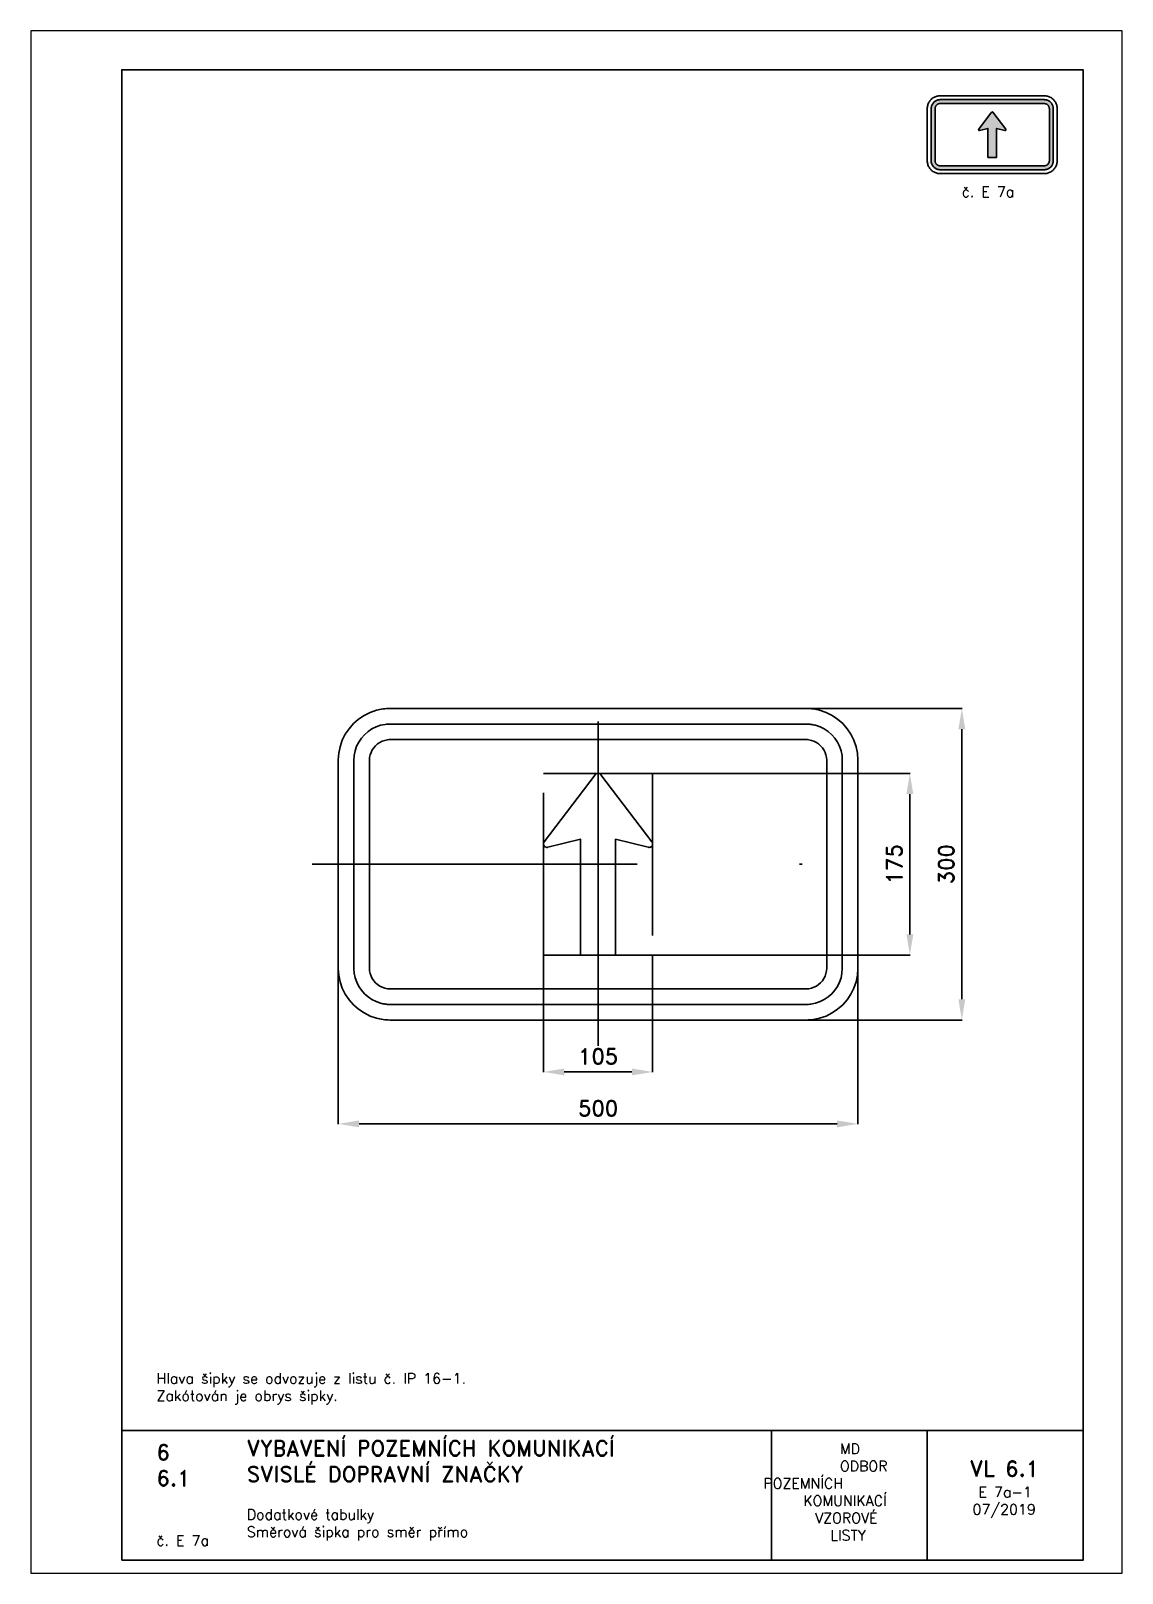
# Paper-space layout 'E7a-1' of a CAD drawing. Header units: millimetres. Extents: x 0 to 210, y 0 to 297.
# The model-space entities are those that its viewports show. They can reach past a viewport. Long polylines and large blocks are cut down to what shows.
import ezdxf

# ---------------------------------------------------------------- set-up
doc = ezdxf.new("R2010")
doc.units = ezdxf.units.MM
doc.header["$LTSCALE"] = 5
doc.linetypes.add('ČERCHOVANÁX2', pattern=[2, 1, -0.5, 0, -0.5])
doc.linetypes.add('ČÁRKOVANÁX2', pattern=[1.5, 1, -0.5])
for name, color, linetype in [('Kóty', 2, 'Continuous'), ('Rozpiska', 7, 'Continuous'), ('Značka', 7, 'Continuous')]:
    doc.layers.add(name, color=color, linetype=linetype)
doc.layers.add('Rámeček', color=6, linetype='Continuous', plot=False)
doc.styles.get("Standard").update_dxf_attribs({"font": 'romand.shx', "height": 15})
doc.dimstyles.get("Standard").update_dxf_attribs({"dimtxt": 15, "dimasz": 20, "dimexe": 0.18, "dimexo": 0.0625, "dimgap": 7.5, "dimtad": 1, "dimdec": 0, "dimzin": 0, "dimdsep": 46, "dimtxsty": 'Standard', "dimcen": 0.09, "dimadec": 0, "dimazin": 0, "dimtfac": 1, "dimtdec": 0, "dimtofl": 0, "dimtmove": 0, "dimatfit": 3, "dimfxl": 1, "dimtolj": 1, "dimtzin": 0, "dimarcsym": 0})

psp = doc.layouts.new('E7a-1')

# ---------------------------------------------------------------- texts
at = {"layer": 'Rozpiska', "color": 7, "attachment_point": 1}
for s, width, gutter_width, heights, insert, char_height in [('\\pi6.64286;č. E 7a', 25, 75, [0], (172.5, 267), 2), ('Hlava šipky se odvozuje z listu č. IP 16-1.\\PZakótován je obrys šipky.{\\H1.83333x; }', 155.5011, 100, [0], (24.17, 38.49), 2), ('6', 149.0422, 100, [0], (24.17, 24.77), 3), ('{\\C6;VYBAVENÍ POZEMNÍCH KOMUNIKACÍ\\P}SVISLÉ DOPRAVNÍ ZNAČKY{\\H1.34524x; }', 149.0422, 100, [0], (41.56, 25.56), 3), ('\\pi14.7414;{\\C6;MD\\P\\pi2.36044;}ODBOR POZEMNÍCH{\\H1.57143x; }\\P\\pi7.69378;KOMUNIKACÍ{\\H1.5x; }\\P\\pi9.97949;{\\C6;VZOROVÉ\\H1.47619x; \\H0.67742x;\\P\\pi12.93187;LISTY\\H1.26984x; }', 33.1018, 100, [0], (140.95, 24.95), 2), ('\\pi1.03113;{\\H1.5x;\\C6;VL 6.1\\P\\pi2.69777;\\H0.66667x;E 7a-1\\H1.66666x; \\H0.6x;\\P\\pi1.5549;07/2019\\H1.80159x; }', 16.0623, 100, [0], (179.66, 21.61), 2), ('6.1', 149.0422, 100, [0], (24.17, 19.78), 3), ('{\\C6;Dodatkové tabulky\\P}Směrová šipka pro směr přímo{\\H1.83333x; }', 149.0422, 100, [0], (41.56, 12.29), 2), ('{\\C6;č. E 7a}', 18.3305, 100, [2.67], (24.17, 7.28), 2)]:
    psp.add_mtext_dynamic_manual_height_columns(s, width=width, gutter_width=gutter_width, heights=heights, dxfattribs=dict(at, insert=insert, char_height=char_height))

msp = doc.modelspace()

# ---------------------------------------------------------------- blocks, each defined once
blk = doc.blocks.new('*D0')
at = {"layer": 'Defpoints', "color": 0, "transparency": 16777216}
for p in [(181, 150), (350, 150), (181, -150)]:
    blk.add_point(p, dxfattribs=at)
at = {"layer": 'Kóty', "color": 0, "lineweight": -2, "transparency": 16777216}
for p, q in [((181.1, 150), (350.2, 150)), ((350, -130), (350, 130)), ((181.1, -150), (350.2, -150))]:
    blk.add_line(p, q, dxfattribs=at)
at = {"layer": 'Kóty', "color": 0, "transparency": 16777216}
for points in [[(346.7, 130), (353.3, 130), (350, 150)], [(346.7, -130), (353.3, -130), (350, -150)]]:
    blk.add_solid(points, dxfattribs=at)
at = {"layer": 'Kóty', "color": 0, "transparency": 16777216, "insert": (335, 0), "char_height": 15, "attachment_point": 5, "rotation": 90}
blk.add_mtext('\\A1;300', dxfattribs=at)
blk = doc.blocks.new('*D1')
at = {"layer": 'Defpoints', "color": 0, "transparency": 16777216}
for p in [(52.5, 87.5), (300, 87.5), (52.5, -87.5)]:
    blk.add_point(p, dxfattribs=at)
at = {"layer": 'Kóty', "color": 0, "lineweight": -2, "transparency": 16777216}
for p, q in [((52.6, 87.5), (300.2, 87.5)), ((300, -67.5), (300, 67.5)), ((52.6, -87.5), (300.2, -87.5))]:
    blk.add_line(p, q, dxfattribs=at)
at = {"layer": 'Kóty', "color": 0, "transparency": 16777216}
for points in [[(296.7, 67.5), (303.3, 67.5), (300, 87.5)], [(296.7, -67.5), (303.3, -67.5), (300, -87.5)]]:
    blk.add_solid(points, dxfattribs=at)
at = {"layer": 'Kóty', "color": 0, "transparency": 16777216, "insert": (285, 0), "char_height": 15, "attachment_point": 5, "rotation": 90}
blk.add_mtext('\\A1;175', dxfattribs=at)
blk = doc.blocks.new('*D2')
at = {"layer": 'Defpoints', "color": 0, "transparency": 16777216}
for p in [(-52.5, -87.5), (52.5, -87.5), (52.5, -200)]:
    blk.add_point(p, dxfattribs=at)
at = {"layer": 'Kóty', "color": 0, "lineweight": -2, "transparency": 16777216}
for p, q in [((-52.5, -87.6), (-52.5, -200.2)), ((52.5, -87.6), (52.5, -200.2)), ((-32.5, -200), (32.5, -200))]:
    blk.add_line(p, q, dxfattribs=at)
at = {"layer": 'Kóty', "color": 0, "transparency": 16777216}
for points in [[(-32.5, -196.7), (-32.5, -203.3), (-52.5, -200)], [(32.5, -196.7), (32.5, -203.3), (52.5, -200)]]:
    blk.add_solid(points, dxfattribs=at)
at = {"layer": 'Kóty', "color": 0, "transparency": 16777216, "insert": (0, -185), "char_height": 15, "attachment_point": 5}
blk.add_mtext('\\A1;105', dxfattribs=at)
blk = doc.blocks.new('*D3')
at = {"layer": 'Defpoints', "color": 0, "transparency": 16777216}
for p in [(-250, -100), (250, -100), (250, -250)]:
    blk.add_point(p, dxfattribs=at)
at = {"layer": 'Kóty', "color": 0, "lineweight": -2, "transparency": 16777216}
for p, q in [((-250, -100.1), (-250, -250.2)), ((250, -100.1), (250, -250.2)), ((-230, -250), (230, -250))]:
    blk.add_line(p, q, dxfattribs=at)
at = {"layer": 'Kóty', "color": 0, "transparency": 16777216}
for points in [[(-230, -246.7), (-230, -253.3), (-250, -250)], [(230, -246.7), (230, -253.3), (250, -250)]]:
    blk.add_solid(points, dxfattribs=at)
at = {"layer": 'Kóty', "color": 0, "transparency": 16777216, "insert": (0, -235), "char_height": 15, "attachment_point": 5}
blk.add_mtext('\\A1;500', dxfattribs=at)

# ---------------------------------------------------------------- dimensions: what is measured, and where the dimension line sits
at = {"layer": 'Kóty'}
for base, p1, p2, picture, middle in [((350, 150), (181.032, -150), (181.032, 150), '*D0', (335, 0)), ((300, 87.5), (52.5, -87.5), (52.5, 87.5), '*D1', (285, 0))]:
    dim = msp.add_linear_dim(base=base, p1=p1, p2=p2, angle=90, dimstyle='Standard', dxfattribs=at)
    dim.commit()
    dim.dimension.update_dxf_attribs({"geometry": picture, "text_midpoint": middle})
for base, p1, p2, picture, middle in [((52.5, -200), (-52.5, -87.5), (52.5, -87.5), '*D2', (0, -185)), ((250, -250), (-250, -100), (250, -100), '*D3', (0, -235))]:
    dim = msp.add_linear_dim(base=base, p1=p1, p2=p2, dimstyle='Standard', dxfattribs=at)
    dim.commit()
    dim.dimension.update_dxf_attribs({"geometry": picture, "text_midpoint": middle})

# ---------------------------------------------------------------- linework, layer by layer
at = {"layer": 'Značka', "color": 6, "linetype": 'ČERCHOVANÁX2', "ltscale": 2.5}
for points in [[(0, -175), (0, 175)], [(-275, 0), (275, 0)]]:
    msp.add_lwpolyline(points, dxfattribs=at)
at = {"layer": 'Značka', "color": 5}
for points in [[(-200, -150), (-200.2, -149.999), (-200.39, -149.998, -0.0321754), (-206.85, -149.546, -0.0354864), (-213.19, -148.228), (-219.33, -146.153), (-225.11, -143.236), (-230.5, -139.642), (-235.36, -135.355), (-239.65, -130.503), (-243.24, -125.113), (-246.13, -119.326), (-248.23, -113.194), (-249.57, -106.846), (-250, -100.393), (-250, -100.196), (-250, -100), (-250, 100), (-250, 100.196), (-250, 100.393), (-249.55, 106.849), (-248.23, 113.194), (-246.15, 119.33), (-243.24, 125.113), (-239.64, 130.502), (-235.36, 135.355), (-230.5, 139.647), (-225.11, 143.236), (-219.33, 146.133), (-213.19, 148.228, -0.0341501), (-206.85, 149.568, -0.0367535), (-200.39, 149.998), (-200.2, 149.999), (-200, 150), (200, 150), (200.2, 149.999), (200.39, 149.998, -0.0321755), (206.85, 149.546, -0.0354841), (213.19, 148.228), (219.33, 146.153), (225.11, 143.236), (230.5, 139.642), (235.36, 135.355), (239.65, 130.503), (243.24, 125.113), (246.13, 119.326), (248.23, 113.194), (249.57, 106.846), (250, 100.393), (250, 100.196), (250, 100), (250, -100), (250, -100.196), (250, -100.393), (249.55, -106.849), (248.23, -113.194), (246.15, -119.33), (243.24, -125.113), (239.64, -130.502), (235.36, -135.355), (230.5, -139.647), (225.11, -143.236), (219.33, -146.133), (213.19, -148.228, -0.0341524), (206.85, -149.568, -0.0367582), (200.39, -149.998), (200.2, -149.999), (200, -150), (-200, -150)], [(-200, -135), (-200.14, -135), (-200.27, -134.999, -0.032199), (-204.79, -134.682, -0.0354702), (-209.24, -133.76), (-213.53, -132.307), (-217.58, -130.265), (-221.35, -127.75), (-224.75, -124.749), (-227.75, -121.352), (-230.26, -117.579), (-232.29, -113.528), (-233.76, -109.236), (-234.7, -104.792), (-235, -100.275), (-235, -100.137), (-235, -100), (-235, 100), (-235, 100.137), (-235, 100.275), (-234.68, 104.794), (-233.76, 109.236), (-232.31, 113.531), (-230.26, 117.579), (-227.75, 121.351), (-224.75, 124.749), (-221.35, 127.753), (-217.58, 130.265), (-213.53, 132.293), (-209.24, 133.76), (-204.79, 134.697, -0.0367393), (-200.27, 134.999), (-200.14, 135), (-200, 135), (200, 135), (200.14, 135), (200.27, 134.999, -0.0321989), (204.79, 134.682, -0.0354703), (209.24, 133.76), (213.53, 132.307), (217.58, 130.265), (221.35, 127.75), (224.75, 124.749), (227.75, 121.352), (230.26, 117.579), (232.29, 113.528), (233.76, 109.236), (234.7, 104.792), (235, 100.275), (235, 100.137), (235, 100), (235, -100), (235, -100.137), (235, -100.275), (234.68, -104.794), (233.76, -109.236), (232.31, -113.531), (230.26, -117.579), (227.75, -121.351), (224.75, -124.749), (221.35, -127.753), (217.58, -130.265), (213.53, -132.293), (209.24, -133.76), (204.79, -134.697, -0.0367427), (200.27, -134.999), (200.14, -135), (200, -135), (-200, -135)], [(-200, -120), (200, -120), (200.08, -120), (200.16, -119.999, 0.0321849), (202.74, -119.818), (205.28, -119.291), (207.73, -118.461), (210.05, -117.294), (212.2, -115.857), (214.14, -114.142), (215.86, -112.201), (217.29, -110.045), (218.45, -107.73), (219.29, -105.277), (219.83, -102.738), (220, -100.157), (220, -100.079), (220, -100), (220, 100), (220, 100.079), (220, 100.157), (219.82, 102.74), (219.29, 105.277), (218.46, 107.732), (217.29, 110.045), (215.86, 112.201), (214.14, 114.142), (212.2, 115.859), (210.05, 117.294), (207.73, 118.453), (205.28, 119.291), (202.74, 119.827, 0.0367311), (200.16, 119.999), (200.08, 120), (200, 120), (-200, 120), (-200.08, 120), (-200.16, 119.999, 0.0321908), (-202.74, 119.818), (-205.28, 119.291), (-207.73, 118.461), (-210.05, 117.294), (-212.2, 115.857), (-214.14, 114.142), (-215.86, 112.201), (-217.29, 110.045), (-218.45, 107.73), (-219.29, 105.277), (-219.83, 102.738), (-220, 100.157), (-220, 100.079), (-220, 100), (-220, -100), (-220, -100.079), (-220, -100.157), (-219.82, -102.74), (-219.29, -105.277), (-218.46, -107.732), (-217.29, -110.045), (-215.86, -112.201), (-214.14, -114.142), (-212.2, -115.859), (-210.05, -117.294), (-207.73, -118.453), (-205.28, -119.291), (-202.74, -119.827, 0.0367311), (-200.16, -119.999), (-200.08, -120), (-200, -120)], [(-0.37, 87.5), (-0.44, 87.491), (-0.52, 87.481, 0.0356667), (-0.95, 87.388), (-1.36, 87.234), (-1.75, 87.032), (-2.11, 86.779), (-2.39, 86.533), (-2.63, 86.257), (-2.66, 86.225), (-2.68, 86.194), (-51.83, 21.621), (-51.86, 21.586), (-51.88, 21.55), (-52.12, 21.178), (-52.3, 20.777), (-52.43, 20.357), (-52.5, 19.922), (-52.52, 19.483), (-52.47, 19.045), (-52.38, 18.616), (-52.22, 18.204), (-52.02, 17.814), (-51.76, 17.457), (-51.46, 17.134), (-51.12, 16.855), (-50.75, 16.621), (-50.35, 16.439), (-49.93, 16.309), (-49.49, 16.237, 0.0344952), (-49.05, 16.22, 0.0354055), (-48.61, 16.264), (-48.52, 16.281), (-48.42, 16.3), (-48.38, 16.31), (-48.35, 16.319), (-16.83, 24.118), (-16.83, 14.027), (-16.82, 14.027), (-16.82, -87.5), (16.82, -87.5), (16.82, 24.116), (48.33, 16.319), (48.37, 16.309), (48.42, 16.299), (48.85, 16.231, 0.0354765), (49.29, 16.224, 0.035903), (49.73, 16.27), (50.16, 16.378), (50.57, 16.537), (50.95, 16.75), (51.31, 17.01), (51.62, 17.316), (51.9, 17.659), (52.13, 18.036), (52.3, 18.439), (52.43, 18.862), (52.49, 19.297), (52.5, 19.737), (52.45, 20.174), (52.35, 20.601), (52.19, 21.012), (51.97, 21.397), (51.92, 21.478), (51.86, 21.557), (51.84, 21.589), (51.82, 21.621), (2.67, 86.194), (2.64, 86.228), (2.62, 86.263), (2.32, 86.588), (1.98, 86.87), (1.61, 87.107), (1.21, 87.292), (0.79, 87.428, 0.0407102), (0.36, 87.5, 0.0275463), (0, 87.513, 0.00921002), (-0.37, 87.5)]]:
    msp.add_lwpolyline(points, format="xyb", dxfattribs=at)
at = {"layer": 'Značka', "color": 6, "linetype": 'ČÁRKOVANÁX2', "ltscale": 1.25}
msp.add_lwpolyline([(-52.5, -87.5), (-52.5, 87.5), (52.5, 87.5), (52.5, -87.5), (-52.5, -87.5)], dxfattribs=at)

msp.set_redraw_order([(e.dxf.handle, doc.entitydb.next_handle()) for e in msp.query("TEXT MTEXT ATTDEF DIMENSION ARC_DIMENSION")])  # texts and dimensions are drawn at this point

# ---------------------------------------------------------------- hatches: boundary and pattern name
at = {"layer": 'Značka'}
h = psp.add_hatch(color=249, dxfattribs=at)
h.dxf.hatch_style = 1
edge = h.paths.add_edge_path(flags=0)
edge.add_line((184.98, 281.38), (184.98, 281.37))
edge.add_line((184.98, 281.37), (184.97, 281.37))
edge.add_arc((185, 281.22), 0.154, 98.1185, 106.2893)
edge.add_line((184.95, 281.37), (184.93, 281.36))
edge.add_line((184.93, 281.36), (184.91, 281.35))
edge.add_line((184.91, 281.35), (184.89, 281.34))
edge.add_line((184.89, 281.34), (184.88, 281.33))
edge.add_line((184.88, 281.33), (184.87, 281.31))
edge.add_line((184.87, 281.31), (184.87, 281.31))
edge.add_line((184.87, 281.31), (184.87, 281.31))
edge.add_line((184.87, 281.31), (182.41, 278.08))
edge.add_line((182.41, 278.08), (182.41, 278.08))
edge.add_line((182.41, 278.08), (182.41, 278.08))
edge.add_line((182.41, 278.08), (182.39, 278.06))
edge.add_line((182.39, 278.06), (182.38, 278.04))
edge.add_line((182.38, 278.04), (182.38, 278.02))
edge.add_line((182.38, 278.02), (182.37, 278))
edge.add_line((182.37, 278), (182.37, 277.97))
edge.add_line((182.37, 277.97), (182.38, 277.95))
edge.add_line((182.38, 277.95), (182.38, 277.93))
edge.add_line((182.38, 277.93), (182.39, 277.91))
edge.add_line((182.39, 277.91), (182.4, 277.89))
edge.add_line((182.4, 277.89), (182.41, 277.87))
edge.add_line((182.41, 277.87), (182.43, 277.86))
edge.add_line((182.43, 277.86), (182.44, 277.84))
edge.add_line((182.44, 277.84), (182.46, 277.83))
edge.add_line((182.46, 277.83), (182.48, 277.82))
edge.add_line((182.48, 277.82), (182.5, 277.82))
edge.add_line((182.5, 277.82), (182.53, 277.81))
edge.add_arc((182.54, 277.97), 0.16, 263.8361, 271.7387)
edge.add_arc((182.54, 277.97), 0.156, 271.6551, 279.7661)
edge.add_line((182.57, 277.81), (182.57, 277.81))
edge.add_line((182.57, 277.81), (182.58, 277.81))
edge.add_line((182.58, 277.81), (182.58, 277.82))
edge.add_line((182.58, 277.82), (182.58, 277.82))
edge.add_line((182.58, 277.82), (184.16, 278.21))
edge.add_line((184.16, 278.21), (184.16, 277.7))
edge.add_line((184.16, 277.7), (184.16, 277.7))
edge.add_line((184.16, 277.7), (184.16, 272.63))
edge.add_line((184.16, 272.63), (185.84, 272.63))
edge.add_line((185.84, 272.63), (185.84, 278.21))
edge.add_line((185.84, 278.21), (187.42, 277.82))
edge.add_line((187.42, 277.82), (187.42, 277.82))
edge.add_line((187.42, 277.82), (187.42, 277.81))
edge.add_line((187.42, 277.81), (187.44, 277.81))
edge.add_arc((187.46, 277.97), 0.155, 265.0249, 273.1522)
edge.add_arc((187.46, 277.97), 0.154, 271.8559, 280.0807)
edge.add_line((187.49, 277.81), (187.51, 277.82))
edge.add_line((187.51, 277.82), (187.53, 277.83))
edge.add_line((187.53, 277.83), (187.55, 277.84))
edge.add_line((187.55, 277.84), (187.57, 277.85))
edge.add_line((187.57, 277.85), (187.58, 277.87))
edge.add_line((187.58, 277.87), (187.59, 277.88))
edge.add_line((187.59, 277.88), (187.61, 277.9))
edge.add_line((187.61, 277.9), (187.61, 277.92))
edge.add_line((187.61, 277.92), (187.62, 277.94))
edge.add_line((187.62, 277.94), (187.62, 277.96))
edge.add_line((187.62, 277.96), (187.62, 277.99))
edge.add_line((187.62, 277.99), (187.62, 278.01))
edge.add_line((187.62, 278.01), (187.62, 278.03))
edge.add_line((187.62, 278.03), (187.61, 278.05))
edge.add_line((187.61, 278.05), (187.6, 278.07))
edge.add_line((187.6, 278.07), (187.6, 278.07))
edge.add_line((187.6, 278.07), (187.59, 278.08))
edge.add_line((187.59, 278.08), (187.59, 278.08))
edge.add_line((187.59, 278.08), (187.59, 278.08))
edge.add_line((187.59, 278.08), (185.13, 281.31))
edge.add_line((185.13, 281.31), (185.13, 281.31))
edge.add_line((185.13, 281.31), (185.13, 281.31))
edge.add_line((185.13, 281.31), (185.12, 281.33))
edge.add_line((185.12, 281.33), (185.1, 281.34))
edge.add_line((185.1, 281.34), (185.08, 281.36))
edge.add_line((185.08, 281.36), (185.06, 281.36))
edge.add_line((185.06, 281.36), (185.04, 281.37))
edge.add_arc((185.01, 281.24), 0.134, 75.832, 85.1569)
edge.add_arc((185, 281.21), 0.164, 84.7761, 91.0877)
edge.add_arc((185.01, 280.87), 0.503, 90.9569, 93.0676)
edge = h.paths.add_edge_path()
edge.add_line((175, 270.25), (174.99, 270.25))
edge.add_line((174.99, 270.25), (174.99, 270.25))
edge.add_arc((175, 272.01), 1.76, 262.2947, 269.664, ccw=False)
edge.add_arc((174.97, 271.86), 1.61, 254.2369, 262.352, ccw=False)
edge.add_arc((174.93, 271.83), 1.56, 247.1355, 255.4425, ccw=False)
edge.add_arc((174.96, 271.9), 1.65, 239.3003, 247.1854, ccw=False)
edge.add_arc((174.96, 271.95), 1.68, 232.4304, 240.1544, ccw=False)
edge.add_arc((174.95, 271.93), 1.67, 224.6627, 232.471, ccw=False)
edge.add_arc((174.93, 271.94), 1.66, 217.5335, 225.364, ccw=False)
edge.add_arc((174.93, 271.95), 1.66, 209.8215, 217.6567, ccw=False)
edge.add_arc((174.92, 271.96), 1.66, 202.6008, 210.4048, ccw=False)
edge.add_arc((174.95, 271.98), 1.7, 195.0794, 202.7331, ccw=False)
edge.add_arc((174.91, 271.99), 1.67, 188.035, 195.8515, ccw=False)
edge.add_arc((174.79, 271.98), 1.54, 179.5926, 188.0069, ccw=False)
edge.add_line((173.25, 271.99), (173.25, 271.99))
edge.add_line((173.25, 271.99), (173.25, 272))
edge.add_line((173.25, 272), (173.25, 282))
edge.add_line((173.25, 282), (173.25, 282.01))
edge.add_line((173.25, 282.01), (173.25, 282.01))
edge.add_arc((175.01, 282), 1.76, 172.2619, 179.6372, ccw=False)
edge.add_arc((174.85, 282.03), 1.6, 164.2384, 172.3589, ccw=False)
edge.add_arc((174.83, 282.07), 1.56, 157.1921, 165.4983, ccw=False)
edge.add_arc((174.9, 282.04), 1.65, 149.3123, 157.1959, ccw=False)
edge.add_arc((174.95, 282.04), 1.68, 142.3997, 150.1221, ccw=False)
edge.add_arc((174.93, 282.05), 1.66, 134.6481, 142.4544, ccw=False)
edge.add_arc((174.94, 282.07), 1.66, 127.5451, 135.3779, ccw=False)
edge.add_arc((174.94, 282.08), 1.66, 119.7555, 127.5966, ccw=False)
edge.add_arc((174.97, 282.08), 1.67, 112.6998, 120.4982, ccw=False)
edge.add_arc((174.98, 282.05), 1.7, 105.0507, 112.7064, ccw=False)
edge.add_arc((174.99, 282.08), 1.67, 97.9929, 105.813, ccw=False)
edge.add_arc((174.98, 282.21), 1.54, 89.6081, 98.0285, ccw=False)
edge.add_line((174.99, 283.75), (174.99, 283.75))
edge.add_line((174.99, 283.75), (175, 283.75))
edge.add_line((175, 283.75), (195, 283.75))
edge.add_line((195, 283.75), (195.01, 283.75))
edge.add_line((195.01, 283.75), (195.01, 283.75))
edge.add_arc((195, 281.99), 1.76, 82.3021, 89.6744, ccw=False)
edge.add_arc((195.03, 282.14), 1.6, 74.2338, 82.3551, ccw=False)
edge.add_arc((195.07, 282.18), 1.56, 67.146, 75.456, ccw=False)
edge.add_arc((195.04, 282.1), 1.65, 59.289, 67.1741, ccw=False)
edge.add_arc((195.04, 282.05), 1.68, 52.4304, 60.1544, ccw=False)
edge.add_arc((195.05, 282.07), 1.67, 44.6627, 52.471, ccw=False)
edge.add_arc((195.07, 282.06), 1.66, 37.5289, 45.3686, ccw=False)
edge.add_arc((195.07, 282.05), 1.66, 29.8215, 37.6567, ccw=False)
edge.add_arc((195.08, 282.04), 1.66, 22.6008, 30.4048, ccw=False)
edge.add_arc((195.05, 282.02), 1.7, 15.0823, 22.7301, ccw=False)
edge.add_arc((195.08, 282.01), 1.67, 8.0379, 15.8485, ccw=False)
edge.add_arc((195.21, 282.02), 1.54, -0.4074, 8.0069, ccw=False)
edge.add_line((196.75, 282.01), (196.75, 282.01))
edge.add_line((196.75, 282.01), (196.75, 282))
edge.add_line((196.75, 282), (196.75, 272))
edge.add_line((196.75, 272), (196.75, 271.99))
edge.add_line((196.75, 271.99), (196.75, 271.99))
edge.add_arc((194.99, 272), 1.76, 352.2619, 359.6372, ccw=False)
edge.add_arc((195.15, 271.97), 1.6, 344.2414, 352.3559, ccw=False)
edge.add_arc((195.17, 271.93), 1.57, 337.1951, 345.4954, ccw=False)
edge.add_arc((195.1, 271.96), 1.65, 329.3123, 337.1959, ccw=False)
edge.add_arc((195.05, 271.96), 1.68, 322.3927, 330.1151, ccw=False)
edge.add_arc((195.07, 271.95), 1.66, 314.6565, 322.4627, ccw=False)
edge.add_arc((195.06, 271.93), 1.66, 307.5428, 315.3803, ccw=False)
edge.add_arc((195.06, 271.92), 1.66, 299.7555, 307.5966, ccw=False)
edge.add_arc((195.03, 271.92), 1.67, 292.6998, 300.4982, ccw=False)
edge.add_arc((195.02, 271.95), 1.7, 285.0522, 292.7049, ccw=False)
edge.add_arc((195.01, 271.92), 1.67, 277.9826, 285.7986, ccw=False)
edge.add_arc((195.02, 271.79), 1.54, 269.6122, 278.0328, ccw=False)
edge.add_line((195.01, 270.25), (195.01, 270.25))
edge.add_line((195.01, 270.25), (195, 270.25))
edge.add_line((195, 270.25), (175, 270.25))
edge = h.paths.add_edge_path(flags=16)
edge.add_line((175, 271), (195, 271))
edge.add_line((195, 271), (195, 271))
edge.add_line((195, 271), (195.01, 271))
edge.add_arc((195, 272.01), 1.01, 270.3269, 277.6991)
edge.add_arc((195.01, 271.92), 0.916, 277.6622, 285.7807)
edge.add_arc((195.04, 271.9), 0.893, 284.5621, 292.8681)
edge.add_arc((195.02, 271.95), 0.944, 292.76, 300.6464)
edge.add_arc((195.02, 271.97), 0.961, 299.9016, 307.6138)
edge.add_arc((195.03, 271.96), 0.95, 307.5697, 315.385)
edge.add_arc((195.04, 271.97), 0.948, 314.5334, 322.3756)
edge.add_line((195.79, 271.39), (195.86, 271.5))
edge.add_line((195.86, 271.5), (195.92, 271.61))
edge.add_line((195.92, 271.61), (195.96, 271.74))
edge.add_line((195.96, 271.74), (195.99, 271.86))
edge.add_line((195.99, 271.86), (196, 271.99))
edge.add_line((196, 271.99), (196, 272))
edge.add_line((196, 272), (196, 272))
edge.add_line((196, 272), (196, 282))
edge.add_line((196, 282), (196, 282))
edge.add_line((196, 282), (196, 282.01))
edge.add_line((196, 282.01), (195.99, 282.14))
edge.add_line((195.99, 282.14), (195.96, 282.26))
edge.add_arc((195.1, 282.04), 0.894, 14.532, 22.8415)
edge.add_arc((195.06, 282.02), 0.941, 22.8839, 30.78)
edge.add_arc((195.03, 282.03), 0.961, 29.6958, 37.414)
edge.add_arc((195.04, 282.03), 0.952, 37.6398, 45.4512)
edge.add_arc((195.03, 282.04), 0.948, 44.5723, 52.4067)
edge.add_arc((195.03, 282.04), 0.945, 52.3564, 60.202)
edge.add_arc((195.02, 282.04), 0.954, 59.5562, 67.3533)
edge.add_arc((195.01, 282.03), 0.97, 67.2903, 74.9441)
edge.add_arc((195, 282.05), 0.952, 74.1757, 81.9924)
edge.add_arc((195.01, 282.12), 0.88, 81.9529, 90.3747)
edge.add_line((195.01, 283), (195, 283))
edge.add_line((195, 283), (195, 283))
edge.add_line((195, 283), (175, 283))
edge.add_line((175, 283), (175, 283))
edge.add_line((175, 283), (174.99, 283))
edge.add_arc((175, 282), 1, 90.3242, 97.7018)
edge.add_arc((174.99, 282.08), 0.916, 97.6838, 105.8024)
edge.add_arc((174.96, 282.1), 0.892, 104.5577, 112.8726)
edge.add_arc((174.98, 282.05), 0.944, 112.7601, 120.6463)
edge.add_arc((174.98, 282.03), 0.961, 119.8994, 127.616)
edge.add_arc((174.97, 282.04), 0.952, 127.5788, 135.3759)
edge.add_arc((174.96, 282.03), 0.948, 134.5334, 142.3756)
edge.add_arc((174.96, 282.03), 0.947, 142.5283, 150.3618)
edge.add_arc((174.96, 282.02), 0.952, 149.4845, 157.2864)
edge.add_arc((174.97, 282.01), 0.972, 157.2669, 164.9125)
edge.add_arc((174.95, 282), 0.953, 164.0885, 171.8977)
edge.add_arc((174.88, 282.01), 0.881, 172.0221, 180.444)
edge.add_line((174, 282.01), (174, 282))
edge.add_line((174, 282), (174, 282))
edge.add_line((174, 282), (174, 272))
edge.add_line((174, 272), (174, 272))
edge.add_line((174, 272), (174, 271.99))
edge.add_arc((175.01, 272), 1.01, 180.3053, 187.6673)
edge.add_arc((174.92, 271.99), 0.916, 187.7454, 195.8543)
edge.add_arc((174.9, 271.96), 0.894, 194.5232, 202.8361)
edge.add_arc((174.95, 271.98), 0.943, 202.8935, 210.7704)
edge.add_arc((174.97, 271.97), 0.961, 209.6958, 217.414)
edge.add_arc((174.96, 271.97), 0.952, 217.6398, 225.4512)
edge.add_arc((174.97, 271.96), 0.948, 224.5723, 232.4067)
edge.add_arc((174.97, 271.96), 0.945, 232.3564, 240.202)
edge.add_arc((174.98, 271.96), 0.954, 239.5562, 247.3533)
edge.add_arc((174.99, 271.97), 0.97, 247.2903, 254.9441)
edge.add_arc((175, 271.95), 0.953, 254.1779, 261.9902)
edge.add_arc((174.99, 271.88), 0.881, 261.9777, 270.3941)
edge.add_line((174.99, 271), (175, 271))
edge.add_line((175, 271), (175, 271))
h = psp.add_hatch(color=249, dxfattribs=at)
h.dxf.hatch_style = 1
edge = h.paths.add_edge_path()
edge.add_line((184.98, 281.38), (184.98, 281.37))
edge.add_line((184.98, 281.37), (184.97, 281.37))
edge.add_arc((185, 281.22), 0.154, 98.1185, 106.2893)
edge.add_line((184.95, 281.37), (184.93, 281.36))
edge.add_line((184.93, 281.36), (184.91, 281.35))
edge.add_line((184.91, 281.35), (184.89, 281.34))
edge.add_line((184.89, 281.34), (184.88, 281.33))
edge.add_line((184.88, 281.33), (184.87, 281.31))
edge.add_line((184.87, 281.31), (184.87, 281.31))
edge.add_line((184.87, 281.31), (184.87, 281.31))
edge.add_line((184.87, 281.31), (182.41, 278.08))
edge.add_line((182.41, 278.08), (182.41, 278.08))
edge.add_line((182.41, 278.08), (182.41, 278.08))
edge.add_line((182.41, 278.08), (182.39, 278.06))
edge.add_line((182.39, 278.06), (182.38, 278.04))
edge.add_line((182.38, 278.04), (182.38, 278.02))
edge.add_line((182.38, 278.02), (182.37, 278))
edge.add_line((182.37, 278), (182.37, 277.97))
edge.add_line((182.37, 277.97), (182.38, 277.95))
edge.add_line((182.38, 277.95), (182.38, 277.93))
edge.add_line((182.38, 277.93), (182.39, 277.91))
edge.add_line((182.39, 277.91), (182.4, 277.89))
edge.add_line((182.4, 277.89), (182.41, 277.87))
edge.add_line((182.41, 277.87), (182.43, 277.86))
edge.add_line((182.43, 277.86), (182.44, 277.84))
edge.add_line((182.44, 277.84), (182.46, 277.83))
edge.add_line((182.46, 277.83), (182.48, 277.82))
edge.add_line((182.48, 277.82), (182.5, 277.82))
edge.add_line((182.5, 277.82), (182.53, 277.81))
edge.add_arc((182.54, 277.97), 0.16, 263.8361, 271.7387)
edge.add_arc((182.54, 277.97), 0.156, 271.6551, 279.7661)
edge.add_line((182.57, 277.81), (182.57, 277.81))
edge.add_line((182.57, 277.81), (182.58, 277.81))
edge.add_line((182.58, 277.81), (182.58, 277.82))
edge.add_line((182.58, 277.82), (182.58, 277.82))
edge.add_line((182.58, 277.82), (184.16, 278.21))
edge.add_line((184.16, 278.21), (184.16, 277.7))
edge.add_line((184.16, 277.7), (184.16, 277.7))
edge.add_line((184.16, 277.7), (184.16, 272.63))
edge.add_line((184.16, 272.63), (185.84, 272.63))
edge.add_line((185.84, 272.63), (185.84, 278.21))
edge.add_line((185.84, 278.21), (187.42, 277.82))
edge.add_line((187.42, 277.82), (187.42, 277.82))
edge.add_line((187.42, 277.82), (187.42, 277.81))
edge.add_line((187.42, 277.81), (187.44, 277.81))
edge.add_arc((187.46, 277.97), 0.155, 265.0249, 273.1522)
edge.add_arc((187.46, 277.97), 0.154, 271.8559, 280.0807)
edge.add_line((187.49, 277.81), (187.51, 277.82))
edge.add_line((187.51, 277.82), (187.53, 277.83))
edge.add_line((187.53, 277.83), (187.55, 277.84))
edge.add_line((187.55, 277.84), (187.57, 277.85))
edge.add_line((187.57, 277.85), (187.58, 277.87))
edge.add_line((187.58, 277.87), (187.59, 277.88))
edge.add_line((187.59, 277.88), (187.61, 277.9))
edge.add_line((187.61, 277.9), (187.61, 277.92))
edge.add_line((187.61, 277.92), (187.62, 277.94))
edge.add_line((187.62, 277.94), (187.62, 277.96))
edge.add_line((187.62, 277.96), (187.62, 277.99))
edge.add_line((187.62, 277.99), (187.62, 278.01))
edge.add_line((187.62, 278.01), (187.62, 278.03))
edge.add_line((187.62, 278.03), (187.61, 278.05))
edge.add_line((187.61, 278.05), (187.6, 278.07))
edge.add_line((187.6, 278.07), (187.6, 278.07))
edge.add_line((187.6, 278.07), (187.59, 278.08))
edge.add_line((187.59, 278.08), (187.59, 278.08))
edge.add_line((187.59, 278.08), (187.59, 278.08))
edge.add_line((187.59, 278.08), (185.13, 281.31))
edge.add_line((185.13, 281.31), (185.13, 281.31))
edge.add_line((185.13, 281.31), (185.13, 281.31))
edge.add_line((185.13, 281.31), (185.12, 281.33))
edge.add_line((185.12, 281.33), (185.1, 281.34))
edge.add_line((185.1, 281.34), (185.08, 281.36))
edge.add_line((185.08, 281.36), (185.06, 281.36))
edge.add_line((185.06, 281.36), (185.04, 281.37))
edge.add_arc((185.01, 281.24), 0.134, 75.832, 85.1569)
edge.add_arc((185, 281.21), 0.164, 84.7761, 91.0877)
edge.add_arc((185.01, 280.87), 0.503, 90.9569, 93.0676)

# ---------------------------------------------------------------- linework, layer by layer
at = {"layer": 'Rozpiska', "color": 7}
for p, q in [((17.5, 27.5), (202.5, 27.5)), ((142.5, 27.5), (142.5, 2.5)), ((172.5, 27.5), (172.5, 2.5))]:
    psp.add_line(p, q, dxfattribs=at)
psp.add_lwpolyline([(17.5, 2.5), (202.5, 2.5), (202.5, 289.5), (17.5, 289.5)], close=True, dxfattribs=at)
at = {"layer": 'Značka', "color": 7}
psp.add_lwpolyline([(175, 269.5), (174.99, 269.5), (174.98, 269.5, -0.032181), (174.66, 269.52, -0.035451), (174.34, 269.59, -0.036261), (174.03, 269.69, -0.034433), (173.74, 269.84, -0.033707), (173.47, 270.02, -0.034078), (173.23, 270.23, -0.034208), (173.02, 270.47, -0.034225), (172.84, 270.74, -0.034042), (172.69, 271.03, -0.033425), (172.59, 271.34, -0.034138), (172.52, 271.66, -0.036754), (172.5, 271.98), (172.5, 271.99), (172.5, 272), (172.5, 282), (172.5, 282.01), (172.5, 282.02, -0.03218), (172.52, 282.34, -0.035471), (172.59, 282.66, -0.036281), (172.69, 282.97, -0.034437), (172.84, 283.26, -0.033711), (173.02, 283.53, -0.034091), (173.23, 283.77, -0.034202), (173.47, 283.98, -0.034235), (173.74, 284.16, -0.034035), (174.03, 284.31, -0.03341), (174.34, 284.41, -0.034127), (174.66, 284.48, -0.036746), (174.98, 284.5), (174.99, 284.5), (175, 284.5), (195, 284.5), (195.01, 284.5), (195.02, 284.5, -0.032179), (195.34, 284.48, -0.035447), (195.66, 284.41, -0.036261), (195.97, 284.31, -0.034424), (196.26, 284.16, -0.033718), (196.53, 283.98, -0.034065), (196.77, 283.77, -0.034195), (196.98, 283.53, -0.034225), (197.16, 283.26, -0.034042), (197.31, 282.97, -0.033425), (197.41, 282.66, -0.034121), (197.48, 282.34, -0.036736), (197.5, 282.02), (197.5, 282.01), (197.5, 282), (197.5, 272), (197.5, 271.99), (197.5, 271.98, -0.032179), (197.48, 271.66, -0.03547), (197.41, 271.34, -0.036281), (197.31, 271.03, -0.034437), (197.16, 270.74, -0.033711), (196.98, 270.47, -0.034078), (196.77, 270.23, -0.034189), (196.53, 270.02, -0.034225), (196.26, 269.84, -0.034043), (195.97, 269.69, -0.03341), (195.66, 269.59, -0.034127), (195.34, 269.52, -0.036746), (195.02, 269.5), (195.01, 269.5), (195, 269.5), (175, 269.5)], format="xyb", dxfattribs=at)
at = {"layer": 'Značka', "color": 249}
for points in [[(175, 270.25), (174.99, 270.25), (174.99, 270.25, -0.032166), (174.76, 270.27, -0.035424), (174.54, 270.31, -0.036262), (174.32, 270.38, -0.034419), (174.12, 270.49, -0.033715), (173.93, 270.61, -0.034084), (173.76, 270.76, -0.03418), (173.61, 270.93, -0.034201), (173.49, 271.12, -0.034064), (173.39, 271.32, -0.033408), (173.31, 271.54, -0.034119), (173.26, 271.76, -0.036731), (173.25, 271.99), (173.25, 271.99), (173.25, 272), (173.25, 282), (173.25, 282.01), (173.25, 282.01, -0.032192), (173.27, 282.24, -0.035447), (173.31, 282.46, -0.036258), (173.38, 282.68, -0.034412), (173.49, 282.88, -0.033708), (173.61, 283.07, -0.034074), (173.76, 283.24, -0.03419), (173.93, 283.39, -0.034227), (174.12, 283.51, -0.03404), (174.32, 283.61, -0.033417), (174.54, 283.69, -0.034135), (174.76, 283.73, -0.036757), (174.99, 283.75), (174.99, 283.75), (175, 283.75), (195, 283.75), (195.01, 283.75), (195.01, 283.75, -0.032179), (195.24, 283.73, -0.03545), (195.46, 283.69, -0.036275), (195.68, 283.62, -0.034419), (195.88, 283.51, -0.033715), (196.07, 283.39, -0.034084), (196.24, 283.24, -0.03422), (196.39, 283.07, -0.034201), (196.51, 282.88, -0.034064), (196.61, 282.68, -0.033382), (196.69, 282.46, -0.034093), (196.73, 282.24, -0.036731), (196.75, 282.01), (196.75, 282.01), (196.75, 282), (196.75, 272), (196.75, 271.99), (196.75, 271.99, -0.032192), (196.73, 271.76, -0.035421), (196.69, 271.54, -0.036233), (196.62, 271.32, -0.034412), (196.51, 271.12, -0.033708), (196.39, 270.93, -0.034074), (196.24, 270.76, -0.034211), (196.07, 270.61, -0.034227), (195.88, 270.49, -0.03404), (195.68, 270.39, -0.033404), (195.46, 270.31, -0.034117), (195.24, 270.27, -0.036758), (195.01, 270.25), (195.01, 270.25), (195, 270.25), (175, 270.25)], [(175, 271), (195, 271), (195, 271), (195.01, 271, 0.032178), (195.14, 271.01, 0.035439), (195.26, 271.04, 0.036258), (195.39, 271.08, 0.034425), (195.5, 271.14, 0.033663), (195.61, 271.21, 0.034114), (195.71, 271.29, 0.034232), (195.79, 271.39), (195.86, 271.5), (195.92, 271.61), (195.96, 271.74), (195.99, 271.86), (196, 271.99), (196, 272), (196, 272), (196, 282), (196, 282), (196, 282.01), (195.99, 282.14), (195.96, 282.26, 0.036273), (195.92, 282.39, 0.034467), (195.86, 282.5, 0.03369), (195.79, 282.61, 0.034097), (195.71, 282.71, 0.034197), (195.61, 282.79, 0.034246), (195.5, 282.86, 0.034034), (195.39, 282.92, 0.033409), (195.26, 282.96, 0.03412), (195.14, 282.99, 0.036764), (195.01, 283), (195, 283), (195, 283), (175, 283), (175, 283), (174.99, 283, 0.032202), (174.86, 282.99, 0.035439), (174.74, 282.96, 0.036297), (174.61, 282.92, 0.034424), (174.5, 282.86, 0.033683), (174.39, 282.79, 0.034034), (174.29, 282.71, 0.034232), (174.21, 282.61, 0.034193), (174.14, 282.5, 0.034055), (174.08, 282.39, 0.033372), (174.04, 282.26, 0.034087), (174.01, 282.14, 0.036764), (174, 282.01), (174, 282), (174, 282), (174, 272), (174, 272), (174, 271.99, 0.032134), (174.01, 271.86, 0.035397), (174.04, 271.74, 0.036288), (174.08, 271.61, 0.034383), (174.14, 271.5, 0.03369), (174.21, 271.39, 0.034097), (174.29, 271.29, 0.034197), (174.39, 271.21, 0.034246), (174.5, 271.14, 0.034034), (174.61, 271.08, 0.033409), (174.74, 271.04, 0.034101), (174.86, 271.01, 0.03674), (174.99, 271), (175, 271), (175, 271)], [(184.98, 281.38), (184.98, 281.37), (184.97, 281.37, 0.035667), (184.95, 281.37), (184.93, 281.36), (184.91, 281.35), (184.89, 281.34), (184.88, 281.33), (184.87, 281.31), (184.87, 281.31), (184.87, 281.31), (182.41, 278.08), (182.41, 278.08), (182.41, 278.08), (182.39, 278.06), (182.38, 278.04), (182.38, 278.02), (182.37, 278), (182.37, 277.97), (182.38, 277.95), (182.38, 277.93), (182.39, 277.91), (182.4, 277.89), (182.41, 277.87), (182.43, 277.86), (182.44, 277.84), (182.46, 277.83), (182.48, 277.82), (182.5, 277.82), (182.53, 277.81, 0.034495), (182.55, 277.81, 0.035405), (182.57, 277.81), (182.57, 277.81), (182.58, 277.81), (182.58, 277.82), (182.58, 277.82), (184.16, 278.21), (184.16, 277.7), (184.16, 277.7), (184.16, 272.63), (185.84, 272.63), (185.84, 278.21), (187.42, 277.82), (187.42, 277.82), (187.42, 277.81), (187.44, 277.81, 0.035477), (187.46, 277.81, 0.035903), (187.49, 277.81), (187.51, 277.82), (187.53, 277.83), (187.55, 277.84), (187.57, 277.85), (187.58, 277.87), (187.59, 277.88), (187.61, 277.9), (187.61, 277.92), (187.62, 277.94), (187.62, 277.96), (187.62, 277.99), (187.62, 278.01), (187.62, 278.03), (187.61, 278.05), (187.6, 278.07), (187.6, 278.07), (187.59, 278.08), (187.59, 278.08), (187.59, 278.08), (185.13, 281.31), (185.13, 281.31), (185.13, 281.31), (185.12, 281.33), (185.1, 281.34), (185.08, 281.36), (185.06, 281.36), (185.04, 281.37, 0.04071), (185.02, 281.38, 0.027546), (185, 281.38, 0.00921), (184.98, 281.38)]]:
    psp.add_lwpolyline(points, format="xyb", dxfattribs=at)

psp.set_redraw_order([(e.dxf.handle, doc.entitydb.next_handle()) for e in psp.query("TEXT MTEXT ATTDEF DIMENSION ARC_DIMENSION")])  # texts and dimensions are drawn at this point

# ---------------------------------------------------------------- viewports
at = {"layer": 'Rámeček'}
psp.add_viewport(center=(105, 148.5), size=(210, 297), view_center_point=(-20.77, 59.918), view_height=1485, dxfattribs=at)

doc.saveas('drawing.dxf')
